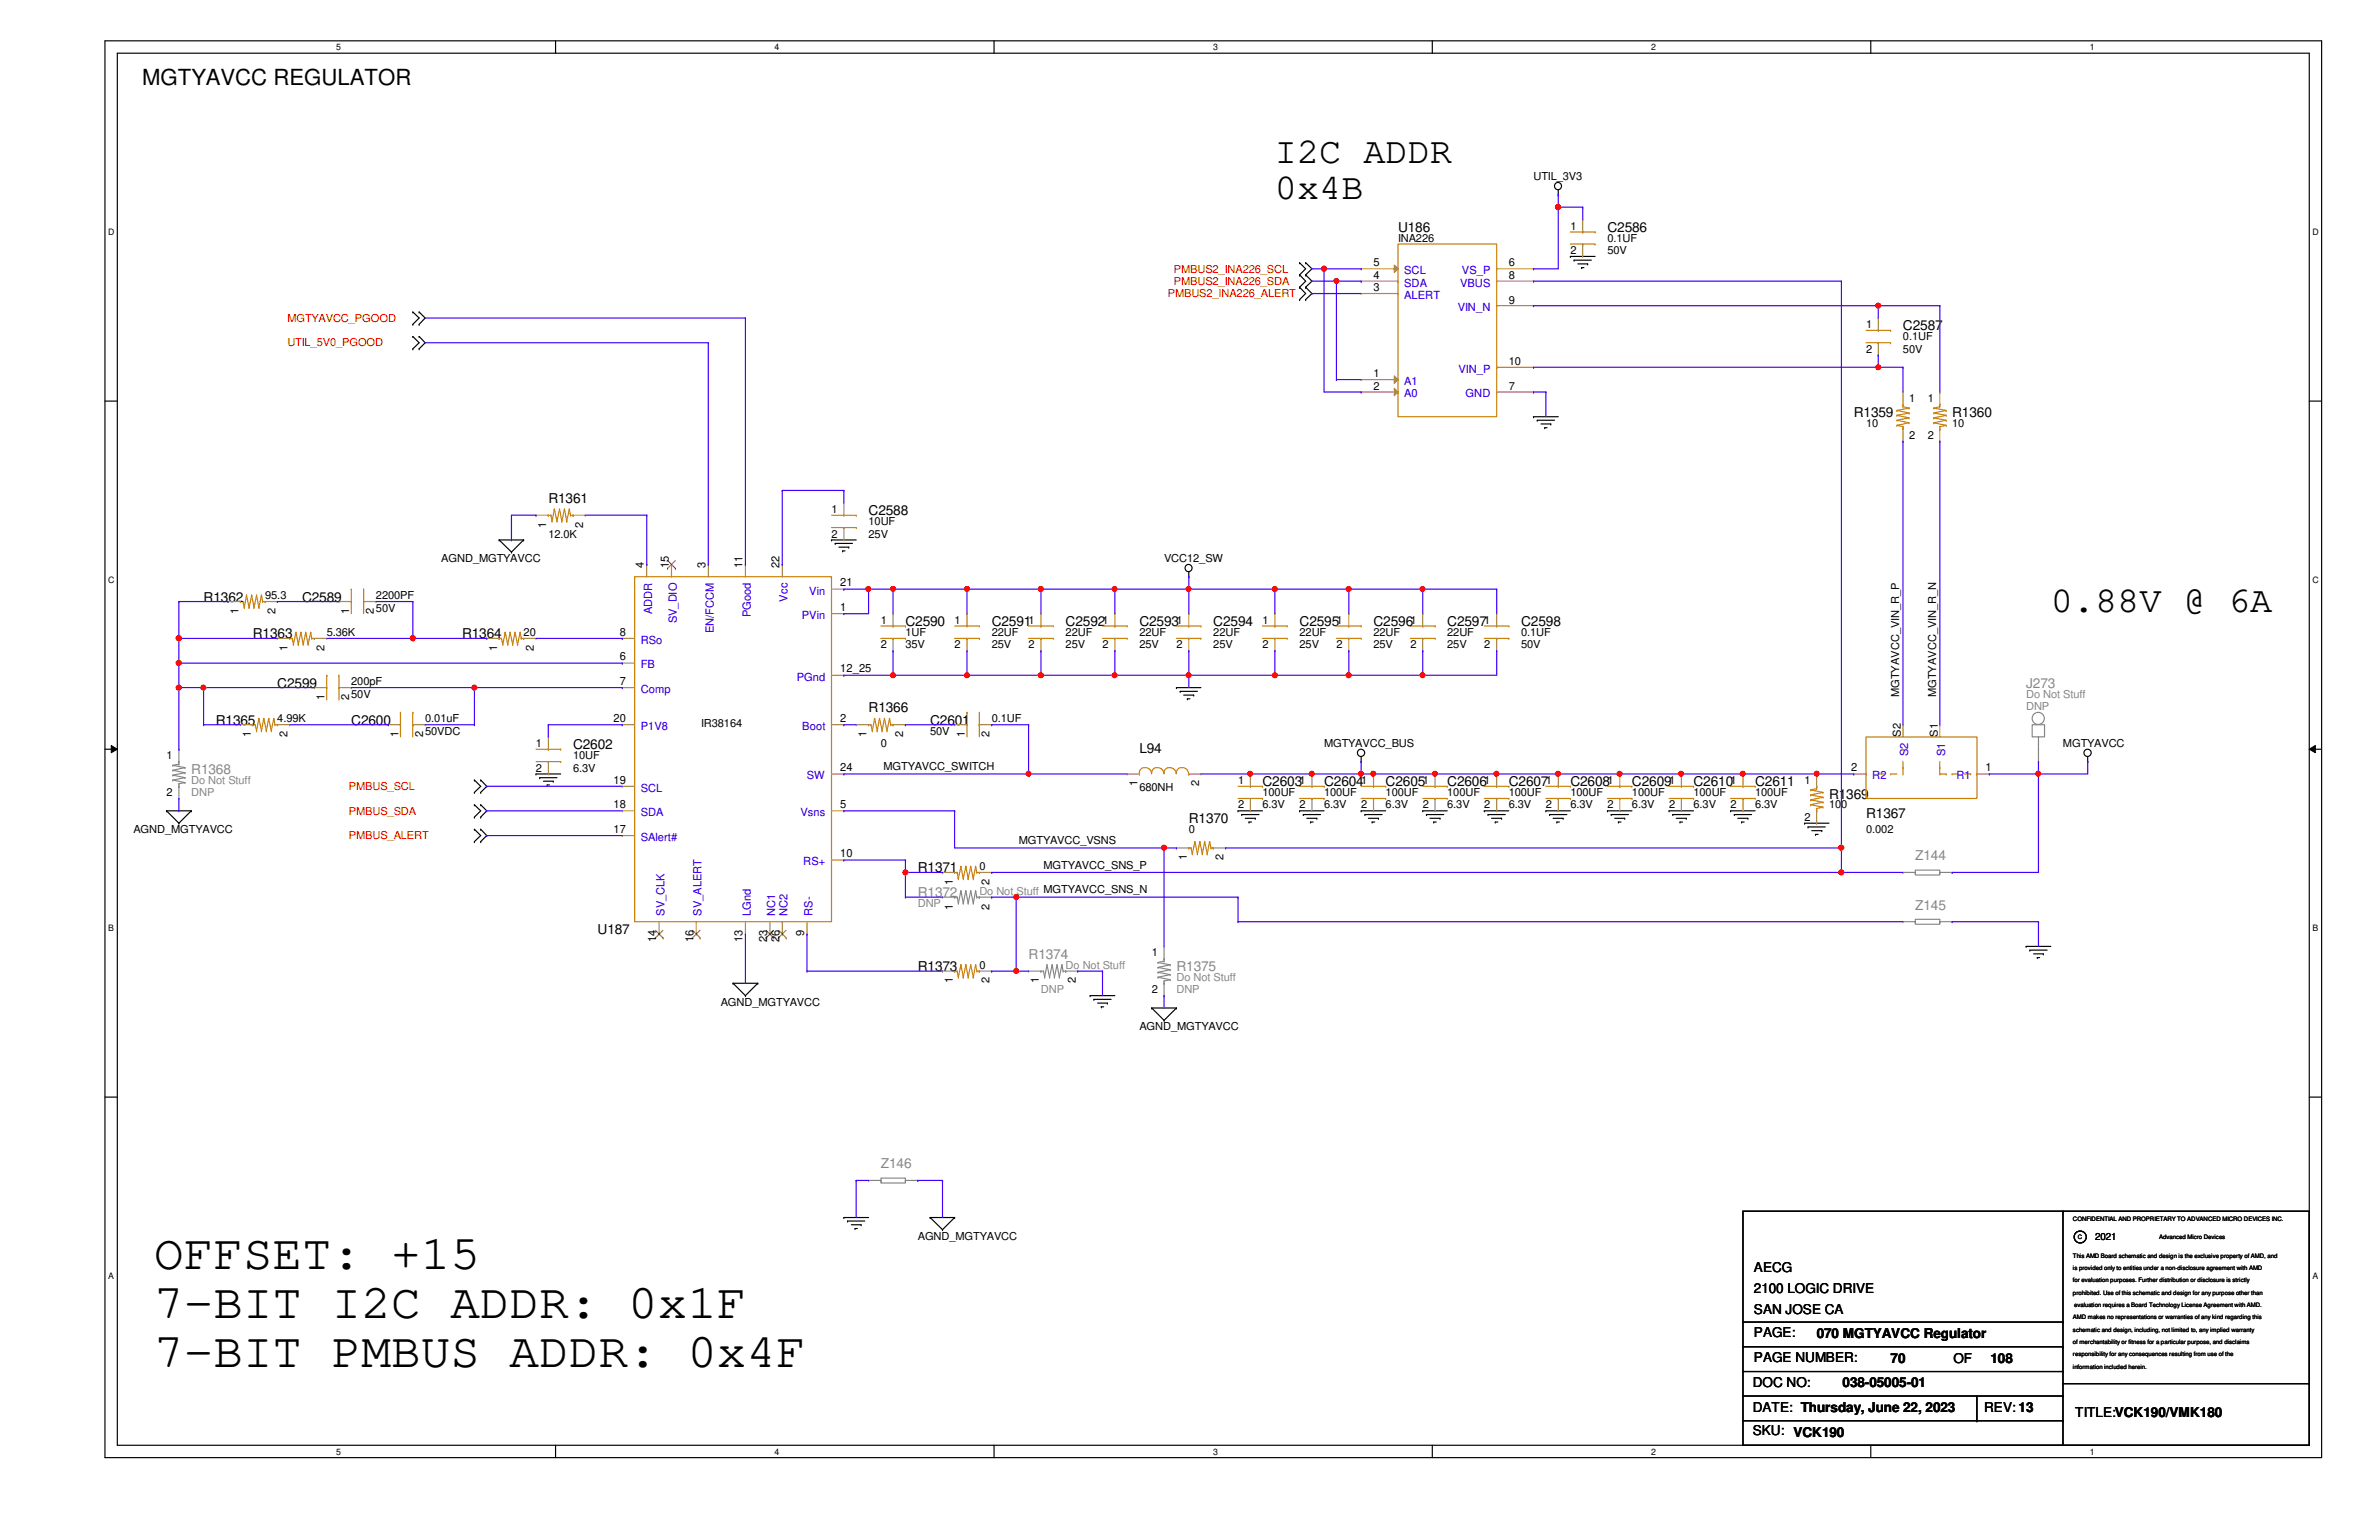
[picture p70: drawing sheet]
<svg xmlns="http://www.w3.org/2000/svg" width="432mm" height="279mm" viewBox="0 0 432 279" stroke-linecap="round" stroke-linejoin="round" font-family="sans-serif">
<defs><g id="words">
<g font-size="8.9">
<text x="28" y="230.2">OFFSET: +15</text>
<text x="28" y="239.1">7-BIT I2C ADDR: 0x1F</text>
<text x="28" y="248.1">7-BIT PMBUS ADDR: 0x4F</text>
</g>
<g font-size="6.7">
<text x="231.4" y="29.5">I2C ADDR</text>
<text x="231.4" y="36.2">0x4B</text>
<text x="372.2" y="111.1">0.88V @ 6A</text>
</g>
<text font-size="4" x="25.8" y="15.5">MGTYAVCC REGULATOR</text>
<g font-size="2.5">
<text x="253.7" y="42.1">U186</text>
<text x="291.8" y="42.1">C2586</text>
<text x="345.4" y="59.9">C2587</text>
<text x="336.5" y="75.6">R1359</text>
<text x="354.3" y="75.6">R1360</text>
<text x="99.5" y="91.2">R1361</text>
<text x="157.6" y="93.5">C2588</text>
<text x="37" y="109.1">R1362</text>
<text x="54.8" y="109.1">C2589</text>
<text x="164.3" y="113.6">C2590</text>
<text x="180" y="113.6">C2591</text>
<text x="193.4" y="113.6">C2592</text>
<text x="206.8" y="113.6">C2593</text>
<text x="220.2" y="113.6">C2594</text>
<text x="235.9" y="113.6">C2595</text>
<text x="249.3" y="113.6">C2596</text>
<text x="262.7" y="113.6">C2597</text>
<text x="276.1" y="113.6">C2598</text>
<text x="45.9" y="115.8">R1363</text>
<text x="83.9" y="115.8">R1364</text>
<text x="50.3" y="124.8">C2599</text>
<text x="39.2" y="131.5">R1365</text>
<text x="63.8" y="131.5">C2600</text>
<text x="157.6" y="129.2">R1366</text>
<text x="168.8" y="131.5">C2601</text>
<text x="104" y="135.9">C2602</text>
<text x="206.8" y="136.6">L94</text>
<text x="229.2" y="142.7">C2603</text>
<text x="240.3" y="142.7">C2604</text>
<text x="251.5" y="142.7">C2605</text>
<text x="262.7" y="142.7">C2606</text>
<text x="273.9" y="142.7">C2607</text>
<text x="285" y="142.7">C2608</text>
<text x="296.2" y="142.7">C2609</text>
<text x="307.4" y="142.7">C2610</text>
<text x="318.6" y="142.7">C2611</text>
<text x="215.8" y="149.4">R1370</text>
<text x="332" y="144.9">R1369</text>
<text x="338.7" y="148.5">R1367</text>
<text x="166.6" y="158.3">R1371</text>
<text x="108.5" y="169.5">U187</text>
<text x="166.6" y="176.2">R1373</text>
<text x="318.3" y="230.7">AECG</text>
<text x="318.3" y="234.5">2100 LOGIC DRIVE</text>
<text x="318.3" y="238.3">SAN JOSE CA</text>
<text x="318.3" y="242.6">PAGE:</text>
<text x="329.7" y="242.8">070 MGTYAVCC Regulator</text>
<text x="318.1" y="251.7">DOC NO:</text>
<text x="318.3" y="247.1">PAGE NUMBER:</text>
<text x="334.4" y="251.7">038-05005-01</text>
<text x="343.2" y="247.3">70</text>
<text x="354.5" y="247.3">OF</text>
<text x="361.3" y="247.3">108</text>
<text x="318.1" y="256.2">DATE: Thursday, June 22, 2023</text>
<text x="360.1" y="256.2">REV: 13</text>
<text x="376.7" y="257.1">TITLE:VCK190/VMK180</text>
<text x="318.1" y="260.4">SKU: VCK190</text>
</g>
<g font-size="2.5" fill="#878787">
<text x="367.7" y="124.8">J273</text>
<text x="34.7" y="140.4">R1368</text>
<text x="347.6" y="156.1">Z144</text>
<text x="166.6" y="162.8">R1372</text>
<text x="347.6" y="165">Z145</text>
<text x="186.7" y="173.9">R1374</text>
<text x="213.5" y="176.2">R1375</text>
<text x="159.9" y="212">Z146</text>
</g>
<g font-size="2">
<text x="278.3" y="32.7">UTIL_3V3</text>
<text x="285" y="41.7">1</text>
<text x="253.7" y="43.9">INA226</text>
<text x="285" y="46.1">2</text>
<text x="291.8" y="43.9">0.1UF</text>
<text x="291.8" y="46.1">50V</text>
<text x="249.3" y="52.8">3</text>
<text x="249.3" y="50.6">4</text>
<text x="249.3" y="48.3">5</text>
<text x="273.9" y="48.3">6</text>
<text x="273.9" y="50.6">8</text>
<text x="273.9" y="55.1">9</text>
<text x="338.7" y="59.5">1</text>
<text x="338.7" y="64">2</text>
<text x="345.4" y="61.8">0.1UF</text>
<text x="345.4" y="64">50V</text>
<text x="249.3" y="68.5">1</text>
<text x="249.3" y="70.7">2</text>
<text x="273.9" y="70.7">7</text>
<text x="273.9" y="66.3">10</text>
<text x="338.7" y="77.4">10</text>
<text x="346.5" y="72.9">1</text>
<text x="349.9" y="72.9">1</text>
<text x="354.3" y="77.4">10</text>
<text x="346.5" y="79.6">2</text>
<text x="349.9" y="79.6">2</text>
<text x="99.1" y="95.7" transform="rotate(-90 99.1 95.7)">1</text>
<text x="105.9" y="95.7" transform="rotate(-90 105.9 95.7)">2</text>
<text x="150.9" y="93">1</text>
<text x="157.6" y="95.3">10UF</text>
<text x="80.1" y="102">AGND_MGTYAVCC</text>
<text x="99.5" y="97.5">12.0K</text>
<text x="150.9" y="97.5">2</text>
<text x="157.6" y="97.5">25V</text>
<text x="211.3" y="102">VCC12_SW</text>
<text x="116.9" y="103.1" transform="rotate(-90 116.9 103.1)">4</text>
<text x="121.4" y="103.1" transform="rotate(-90 121.4 103.1)">15</text>
<text x="128.1" y="103.1" transform="rotate(-90 128.1 103.1)">3</text>
<text x="134.8" y="103.1" transform="rotate(-90 134.8 103.1)">11</text>
<text x="141.5" y="103.1" transform="rotate(-90 141.5 103.1)">22</text>
<text x="152.5" y="106.4">21</text>
<text x="43.3" y="111.3" transform="rotate(-90 43.3 111.3)">1</text>
<text x="48.1" y="108.7">95.3</text>
<text x="50" y="111.3" transform="rotate(-90 50 111.3)">2</text>
<text x="63.4" y="111.3" transform="rotate(-90 63.4 111.3)">1</text>
<text x="67.9" y="111.3" transform="rotate(-90 67.9 111.3)">2</text>
<text x="68.2" y="108.7">2200PF</text>
<text x="68.2" y="111">50V</text>
<text x="152.5" y="110.8">1</text>
<text x="159.9" y="113.2">1</text>
<text x="173.3" y="113.2">1</text>
<text x="186.7" y="113.2">1</text>
<text x="200.1" y="113.2">1</text>
<text x="213.5" y="113.2">1</text>
<text x="229.2" y="113.2">1</text>
<text x="242.6" y="113.2">1</text>
<text x="256" y="113.2">1</text>
<text x="269.4" y="113.2">1</text>
<text x="52.2" y="118.1" transform="rotate(-90 52.2 118.1)">1</text>
<text x="58.9" y="118.1" transform="rotate(-90 58.9 118.1)">2</text>
<text x="59.3" y="115.4">5.36K</text>
<text x="90.2" y="118.1" transform="rotate(-90 90.2 118.1)">1</text>
<text x="95" y="115.4">20</text>
<text x="96.9" y="118.1" transform="rotate(-90 96.9 118.1)">2</text>
<text x="112.5" y="119.8">6</text>
<text x="112.5" y="115.3">8</text>
<text x="159.9" y="117.6">2</text>
<text x="164.3" y="115.4">1UF</text>
<text x="164.3" y="117.6">35V</text>
<text x="173.3" y="117.6">2</text>
<text x="180" y="115.4">22UF</text>
<text x="180" y="117.6">25V</text>
<text x="186.7" y="117.6">2</text>
<text x="193.4" y="115.4">22UF</text>
<text x="193.4" y="117.6">25V</text>
<text x="200.1" y="117.6">2</text>
<text x="206.8" y="115.4">22UF</text>
<text x="206.8" y="117.6">25V</text>
<text x="213.5" y="117.6">2</text>
<text x="220.2" y="115.4">22UF</text>
<text x="220.2" y="117.6">25V</text>
<text x="229.2" y="117.6">2</text>
<text x="235.9" y="115.4">22UF</text>
<text x="235.9" y="117.6">25V</text>
<text x="242.6" y="117.6">2</text>
<text x="249.3" y="115.4">22UF</text>
<text x="249.3" y="117.6">25V</text>
<text x="256" y="117.6">2</text>
<text x="262.7" y="115.4">22UF</text>
<text x="262.7" y="117.6">25V</text>
<text x="269.4" y="117.6">2</text>
<text x="276.1" y="115.4">0.1UF</text>
<text x="276.1" y="117.6">50V</text>
<text x="63.8" y="124.3">200pF</text>
<text x="112.5" y="124.2">7</text>
<text x="152.5" y="122">12_25</text>
<text x="50.3" y="131.1">4.99K</text>
<text x="58.9" y="127" transform="rotate(-90 58.9 127)">1</text>
<text x="63.4" y="127" transform="rotate(-90 63.4 127)">2</text>
<text x="63.8" y="126.6">50V</text>
<text x="77.2" y="131.1">0.01uF</text>
<text x="111.3" y="131">20</text>
<text x="127.3" y="132">IR38164</text>
<text x="152.5" y="131">2</text>
<text x="180" y="131.1">0.1UF</text>
<text x="344.7" y="126.5" transform="rotate(-90 344.7 126.5)">MGTYAVCC_VIN_R_P</text>
<text x="351.4" y="126.5" transform="rotate(-90 351.4 126.5)">MGTYAVCC_VIN_R_N</text>
<text x="30.2" y="137.8">1</text>
<text x="45.5" y="133.7" transform="rotate(-90 45.5 133.7)">1</text>
<text x="52.2" y="133.7" transform="rotate(-90 52.2 133.7)">2</text>
<text x="72.3" y="133.7" transform="rotate(-90 72.3 133.7)">1</text>
<text x="76.8" y="133.7" transform="rotate(-90 76.8 133.7)">2</text>
<text x="77.2" y="133.3">50VDC</text>
<text x="97.3" y="135.5">1</text>
<text x="104" y="137.8">10UF</text>
<text x="157.3" y="133.7" transform="rotate(-90 157.3 133.7)">1</text>
<text x="159.9" y="135.5">0</text>
<text x="164" y="133.7" transform="rotate(-90 164 133.7)">2</text>
<text x="168.8" y="133.3">50V</text>
<text x="175.1" y="133.7" transform="rotate(-90 175.1 133.7)">1</text>
<text x="179.6" y="133.7" transform="rotate(-90 179.6 133.7)">2</text>
<text x="240.3" y="135.5">MGTYAVCC_BUS</text>
<text x="345" y="133.7" transform="rotate(-90 345 133.7)">S2</text>
<text x="351.7" y="133.7" transform="rotate(-90 351.7 133.7)">S1</text>
<text x="374.4" y="135.5">MGTYAVCC</text>
<text x="97.3" y="140">2</text>
<text x="104" y="140">6.3V</text>
<text x="111.3" y="142.2">19</text>
<text x="152.5" y="139.9">24</text>
<text x="160.4" y="139.7">MGTYAVCC_SWITCH</text>
<text x="206.5" y="142.7" transform="rotate(-90 206.5 142.7)">1</text>
<text x="206.8" y="143.6">680NH</text>
<text x="217.6" y="142.7" transform="rotate(-90 217.6 142.7)">2</text>
<text x="224.7" y="142.2">1</text>
<text x="235.9" y="142.2">1</text>
<text x="247.1" y="142.2">1</text>
<text x="258.2" y="142.2">1</text>
<text x="269.4" y="142.2">1</text>
<text x="280.6" y="142.2">1</text>
<text x="291.8" y="142.2">1</text>
<text x="302.9" y="142.2">1</text>
<text x="314.1" y="142.2">1</text>
<text x="327.5" y="142.2">1</text>
<text x="336" y="139.9">2</text>
<text x="360.4" y="139.9">1</text>
<text x="30.2" y="144.5">2</text>
<text x="111.3" y="146.6">18</text>
<text x="152.5" y="146.6">5</text>
<text x="224.7" y="146.7">2</text>
<text x="229.2" y="144.5">100UF</text>
<text x="229.2" y="146.7">6.3V</text>
<text x="235.9" y="146.7">2</text>
<text x="240.3" y="144.5">100UF</text>
<text x="240.3" y="146.7">6.3V</text>
<text x="247.1" y="146.7">2</text>
<text x="251.5" y="144.5">100UF</text>
<text x="251.5" y="146.7">6.3V</text>
<text x="258.2" y="146.7">2</text>
<text x="262.7" y="144.5">100UF</text>
<text x="262.7" y="146.7">6.3V</text>
<text x="269.4" y="146.7">2</text>
<text x="273.9" y="144.5">100UF</text>
<text x="273.9" y="146.7">6.3V</text>
<text x="280.6" y="146.7">2</text>
<text x="285" y="144.5">100UF</text>
<text x="285" y="146.7">6.3V</text>
<text x="291.8" y="146.7">2</text>
<text x="296.2" y="144.5">100UF</text>
<text x="296.2" y="146.7">6.3V</text>
<text x="302.9" y="146.7">2</text>
<text x="307.4" y="144.5">100UF</text>
<text x="307.4" y="146.7">6.3V</text>
<text x="314.1" y="146.7">2</text>
<text x="318.6" y="144.5">100UF</text>
<text x="318.6" y="146.7">6.3V</text>
<text x="327.5" y="148.9">2</text>
<text x="332" y="146.7">100</text>
<text x="24.2" y="151.2">AGND_MGTYAVCC</text>
<text x="111.3" y="151.1">17</text>
<text x="152.5" y="155.5">10</text>
<text x="184.9" y="153.2">MGTYAVCC_VSNS</text>
<text x="215.8" y="151.2">0</text>
<text x="338.7" y="151.2">0.002</text>
<text x="172.9" y="160.5" transform="rotate(-90 172.9 160.5)">1</text>
<text x="177.8" y="157.9">0</text>
<text x="179.6" y="160.5" transform="rotate(-90 179.6 160.5)">2</text>
<text x="189.4" y="157.6">MGTYAVCC_SNS_P</text>
<text x="215.4" y="156" transform="rotate(-90 215.4 156)">1</text>
<text x="222.1" y="156" transform="rotate(-90 222.1 156)">2</text>
<text x="172.9" y="165" transform="rotate(-90 172.9 165)">1</text>
<text x="179.6" y="165" transform="rotate(-90 179.6 165)">2</text>
<text x="119.1" y="171" transform="rotate(-90 119.1 171)">14</text>
<text x="125.9" y="171" transform="rotate(-90 125.9 171)">16</text>
<text x="134.8" y="171" transform="rotate(-90 134.8 171)">13</text>
<text x="139.2" y="171" transform="rotate(-90 139.2 171)">23</text>
<text x="141.5" y="171" transform="rotate(-90 141.5 171)">26</text>
<text x="146" y="169.9" transform="rotate(-90 146 169.9)">9</text>
<text x="209" y="173.5">1</text>
<text x="172.9" y="178.4" transform="rotate(-90 172.9 178.4)">1</text>
<text x="177.8" y="175.8">0</text>
<text x="179.6" y="178.4" transform="rotate(-90 179.6 178.4)">2</text>
<text x="188.6" y="178.4" transform="rotate(-90 188.6 178.4)">1</text>
<text x="195.3" y="178.4" transform="rotate(-90 195.3 178.4)">2</text>
<text x="130.8" y="182.5">AGND_MGTYAVCC</text>
<text x="209" y="180.2">2</text>
<text x="206.8" y="186.9">AGND_MGTYAVCC</text>
<text x="166.6" y="224.9">AGND_MGTYAVCC</text>
</g>
<g font-size="2" fill="#f00">
<text x="212" y="53.9">PMBUS2_INA226_ALERT</text>
<text x="213.1" y="49.5">PMBUS2_INA226_SCL</text>
<text x="213.1" y="51.7">PMBUS2_INA226_SDA</text>
<text x="52.2" y="58.4">MGTYAVCC_PGOOD</text>
<text x="52.2" y="62.9">UTIL_5V0_PGOOD</text>
<text x="63.3" y="143.3">PMBUS_SCL</text>
<text x="63.3" y="147.8">PMBUS_SDA</text>
<text x="63.3" y="152.3">PMBUS_ALERT</text>
</g>
<g font-size="2" fill="#00c">
<text x="254.8" y="52">SDA</text>
<text x="254.8" y="49.7">SCL</text>
<text x="265" y="52">VBUS</text>
<text x="265.3" y="49.7">VS_P</text>
<text x="254.8" y="54.2">ALERT</text>
<text x="264.6" y="56.4">VIN_N</text>
<text x="254.8" y="69.8">A1</text>
<text x="264.7" y="67.6">VIN_P</text>
<text x="254.8" y="72.1">A0</text>
<text x="266" y="72.1">GND</text>
<text x="146.9" y="107.9">Vin</text>
<text x="118.4" y="111.4" transform="rotate(-90 118.4 111.4)">ADDR</text>
<text x="122.9" y="113.1" transform="rotate(-90 122.9 113.1)">SV_DIO</text>
<text x="136.3" y="112" transform="rotate(-90 136.3 112)">PGood</text>
<text x="143" y="109.1" transform="rotate(-90 143 109.1)">Vcc</text>
<text x="145.5" y="112.3">PVin</text>
<text x="116.3" y="116.8">RSo</text>
<text x="129.5" y="114.9" transform="rotate(-90 129.5 114.9)">EN/FCCM</text>
<text x="116.3" y="125.7">Comp</text>
<text x="116.3" y="121.3">FB</text>
<text x="144.6" y="123.5">PGnd</text>
<text x="116.3" y="132.5">P1V8</text>
<text x="145.6" y="132.5">Boot</text>
<text x="346.4" y="137.2" transform="rotate(-90 346.4 137.2)">S2</text>
<text x="353.1" y="137.2" transform="rotate(-90 353.1 137.2)">S1</text>
<text x="116.3" y="143.6">SCL</text>
<text x="146.4" y="141.4">SW</text>
<text x="339.8" y="141.4">R2</text>
<text x="355.1" y="141.4">R1</text>
<text x="116.3" y="148.1">SDA</text>
<text x="145.3" y="148.1">Vsns</text>
<text x="116.3" y="152.6">SAlert#</text>
<text x="145.8" y="157">RS+</text>
<text x="120.6" y="166.1" transform="rotate(-90 120.6 166.1)">SV_CLK</text>
<text x="127.3" y="166.1" transform="rotate(-90 127.3 166.1)">SV_ALERT</text>
<text x="136.3" y="166.1" transform="rotate(-90 136.3 166.1)">LGnd</text>
<text x="140.7" y="166.1" transform="rotate(-90 140.7 166.1)">NC1</text>
<text x="143" y="166.1" transform="rotate(-90 143 166.1)">NC2</text>
<text x="147.4" y="166.1" transform="rotate(-90 147.4 166.1)">RS-</text>
</g>
<g font-size="2" fill="#878787">
<text x="367.7" y="126.6">Do Not Stuff</text>
<text x="367.7" y="128.8">DNP</text>
<text x="34.7" y="142.2">Do Not Stuff</text>
<text x="34.7" y="144.5">DNP</text>
<text x="166.6" y="164.6">DNP</text>
<text x="177.8" y="162.3">Do Not Stuff MGTYAVCC_SNS_N</text>
<text x="193.4" y="175.8">Do Not Stuff</text>
<text x="213.5" y="178">Do Not Stuff</text>
<text x="188.9" y="180.2">DNP</text>
<text x="213.5" y="180.2">DNP</text>
</g>
<text font-size="1.8" x="380.3" y="225">2021</text>
<g font-size="1.6">
<text x="61" y="9.1">5</text>
<text x="140.6" y="9.1">4</text>
<text x="220.2" y="9.1">3</text>
<text x="299.7" y="9.1">2</text>
<text x="379.3" y="9.1">1</text>
<text x="19.6" y="42.6">D</text>
<text x="419.7" y="42.6">D</text>
<text x="19.6" y="105.7">C</text>
<text x="419.7" y="105.7">C</text>
<text x="19.6" y="168.9">B</text>
<text x="419.7" y="168.9">B</text>
<text x="19.6" y="232">A</text>
<text x="419.7" y="232">A</text>
<text x="61" y="263.9">5</text>
<text x="140.6" y="263.9">4</text>
<text x="220.2" y="263.9">3</text>
<text x="299.7" y="263.9">2</text>
<text x="379.3" y="263.9">1</text>
</g>
<g font-size="1.1">
<text x="376.3" y="221.5">CONFIDENTIAL AND PROPRIETARY TO ADVANCED MICRO DEVICES INC.</text>
<text x="377.1" y="224.8">C</text>
<text x="391.9" y="224.8">Advanced Micro Devices</text>
<text x="376.3" y="232.7">for evaluation purposes. Further distribution or disclosure is strictly</text>
<text x="376.3" y="230.4">is provided only to entities under a non-disclosure agreement with AMD</text>
<text x="376.3" y="228.2">This AMD Board schematic and design is the exclusive property of AMD, and</text>
<text x="376.3" y="234.9">prohibited. Use of this schematic and design for any purpose other than</text>
<text x="376.3" y="239.4">AMD makes no representations or warranties of any kind regarding this</text>
<text x="376.5" y="237.2">evaluation requires a Board Technology License Agreement with AMD.</text>
<text x="376.3" y="241.6">schematic and design, including, not limited to, any implied warranty</text>
<text x="376.3" y="243.8">of merchantability or fitness for a particular purpose, and disclaims</text>
<text x="376.3" y="246.1">responsibility for any consequences resulting from use of the</text>
<text x="376.3" y="248.3">information included herein.</text>
</g>
</g></defs>
<path d="M19.1 7.4h402.3v257.1h-402.3zM21.3 9.7h397.8v252.5h-397.8z" fill="none" stroke="#000" stroke-width=".21"/>
<g fill="#fff">
<path d="M61 7.7h.9v1.7h-.9z"/>
<path d="M61 262.5h.9v1.7h-.9z"/>
</g>
<path d="M100.8 7.4v2.3M100.8 262.2v2.3" fill="none" stroke="#000" stroke-width=".21"/>
<g fill="#fff">
<path d="M140.6 7.7h.9v1.7h-.9z"/>
<path d="M140.6 262.5h.9v1.7h-.9z"/>
</g>
<path d="M180.4 7.4v2.3M180.4 262.2v2.3" fill="none" stroke="#000" stroke-width=".21"/>
<g fill="#fff">
<path d="M220.2 7.7h.9v1.7h-.9z"/>
<path d="M220.2 262.5h.9v1.7h-.9z"/>
</g>
<path d="M260 7.4v2.3M260 262.2v2.3" fill="none" stroke="#000" stroke-width=".21"/>
<g fill="#fff">
<path d="M299.7 7.7h.9v1.7h-.9z"/>
<path d="M299.7 262.5h.9v1.7h-.9z"/>
</g>
<path d="M339.6 7.4v2.3M339.6 262.2v2.3" fill="none" stroke="#000" stroke-width=".21"/>
<g fill="#fff">
<path d="M379.3 7.7h.9v1.7h-.9z"/>
<path d="M379.3 262.5h.9v1.7h-.9z"/>
<path d="M19.6 41.2h1.2v1.8h-1.2z"/>
<path d="M419.7 41.2h1.2v1.8h-1.2z"/>
<path d="M19.6 104.3h1.2v1.8h-1.2z"/>
<path d="M419.7 104.3h1.2v1.8h-1.2z"/>
</g>
<path d="M19.1 72.8h2.2M419.1 72.8h2.3" fill="none" stroke="#000" stroke-width=".21"/>
<g fill="#fff">
<path d="M19.6 167.5h1.1v1.7h-1.1z"/>
<path d="M419.7 167.5h1.1v1.7h-1.1z"/>
</g>
<path d="M19.1 135.9h2.2M419.1 135.9h2.3" fill="none" stroke="#000" stroke-width=".21"/>
<path d="M20.2 135.3l1.1 .6-1.1 .7zM419.1 135.9l1.1-.6v1.3z" fill="#000"/>
<path d="M20.2 135.3l1.1 .6-1.1 .7zM419.1 135.9l1.1-.6v1.3z" fill="none" stroke="#000" stroke-width=".18"/>
<g fill="#fff">
<path d="M19.6 230.6h1.1v1.8h-1.1z"/>
<path d="M419.7 230.6h1.1v1.8h-1.1z"/>
</g>
<g fill="none" stroke="#000" stroke-width=".21">
<path d="M282.8 35.3h.1M282.8 34.5v.8M74.9 58.8h.1M74.9 56.6h.1M74.9 56.6l1.2 1.1-1.2 1.1M76.1 56.6h.1M76.1 58.8h.1M76.1 56.6l1.1 1.1-1.1 1.1M235.9 49.9h.1M235.9 47.7h.1M235.9 52.1h.1M235.9 54.4h.1"/>
<path d="M235.9 47.7l1.1 1.1-1.1 1.1M235.9 49.9l1.1 1.1-1.1 1.1M235.9 52.1l1.1 1.2-1.1 1.1M237 47.7h.1M237 49.9h.1M237 52.1h.1M237 54.4h.1M237 47.7l1.1 1.1-1.1 1.1M237 49.9l1.1 1.1-1.1 1.1M237 52.1l1.1 1.2-1.1 1.1M285 46.5h.1M285 46.5h4.5"/>
<path d="M285.7 47.2h.1M285.7 47.2h3.1M286.4 47.9h1.8M287.1 48.6h.1M287.1 48.6h.4M288.2 47.9h.1M74.9 63.3h.1M74.9 61h.1M74.9 61l1.2 1.2-1.2 1.1M76.1 61h.1M76.1 63.3h.1M76.1 61l1.1 1.2-1.1 1.1"/>
<path d="M278.3 75.6h.1M278.3 75.6h4.5M279 76.2h.1M279 76.2h3.2M279.7 76.9h1.8M280.4 77.6h.1M280.4 77.6h.4M281.5 76.9h.1M90.6 98h.1M90.6 98h4.4M90.6 98l2.2 2.2M95 98h.1"/>
<path d="M95 98l-2.2 2.2M150.9 98h.1M150.9 98h4.5M151.6 98.6h.1M151.6 98.6h3.1M152.3 99.3h1.8M153 99.9h.1M153 99.9h.4M154.1 99.3h.1M92.8 100.2h.1M215.8 104.6h.1M215.8 103.8v.8"/>
<path d="M213.5 124.8h.1M213.5 124.8h4.5M214.2 125.4h.1M214.2 125.4h3.1M214.8 126.1h1.9M215.5 126.8h.1M215.5 126.8h.5M216.7 126.1h.1M247.1 138.2h.1M247.1 137.3v.9M378.9 138.2h.1M378.9 137.3v.9"/>
<path d="M30.2 147.1h.1M30.2 147.1h4.5M30.2 147.1l2.3 2.3M32.5 149.4h.1M34.7 147.1h.1M34.7 147.1l-2.2 2.3M86.1 143.8h.1M86.1 141.5h.1M86.1 148.3h.1M86.1 146h.1M86.1 152.7h.1M86.1 150.5h.1"/>
<path d="M86.1 141.5l1.1 1.2-1.1 1.1M86.1 146l1.1 1.1-1.1 1.2M86.1 150.5l1.1 1.1-1.1 1.1M87.2 141.5h.1M87.2 143.8h.1M87.2 146h.1M87.2 148.3h.1M87.2 150.5h.1M87.2 152.7h.1M87.2 141.5l1.1 1.2-1.1 1.1M87.2 146l1.1 1.1-1.1 1.2M87.2 150.5l1.1 1.1-1.1 1.1"/>
<path d="M97.3 140.4h.1M97.3 140.4h4.5M98 141.1h.1M98 141.1h3.1M98.6 141.7h1.8M99.3 142.4h.1M99.3 142.4h.4M100.4 141.7h.1M224.7 147.1h.1M224.7 147.1h4.5M225.4 147.8h.1M225.4 147.8h3.1"/>
<path d="M226 148.5h1.8M226.7 149.1h.1M226.7 149.1h.5M227.8 148.5h.1M235.9 147.1h.1M235.9 147.1h4.4M236.6 147.8h.1M236.6 147.8h3.1M237.2 148.5h1.8M237.9 149.1h.1M237.9 149.1h.4M239 148.5h.1"/>
<path d="M247.1 147.1h.1M247.1 147.1h4.4M247.7 147.8h.1M247.7 147.8h3.2M248.4 148.5h1.8M249 149.1h.1M249 149.1h.5M250.2 148.5h.1M258.2 147.1h.1M258.2 147.1h4.5M258.9 147.8h.1M258.9 147.8h3.1"/>
<path d="M259.5 148.5h1.9M260.2 149.1h.1M260.2 149.1h.5M261.4 148.5h.1M269.4 147.1h.1M269.4 147.1h4.5M270.1 147.8h.1M270.1 147.8h3.1M270.7 148.5h1.8M271.4 149.1h.1M271.4 149.1h.5M272.5 148.5h.1"/>
<path d="M280.6 147.1h.1M280.6 147.1h4.4M281.3 147.8h.1M281.3 147.8h3.1M281.9 148.5h1.8M282.6 149.1h.1M282.6 149.1h.4M283.7 148.5h.1M291.8 147.1h.1M291.8 147.1h4.4M292.4 147.8h.1M292.4 147.8h3.2"/>
<path d="M293.1 148.5h1.8M293.8 149.1h.1M293.8 149.1h.4M294.9 148.5h.1M302.9 147.1h.1M302.9 147.1h4.5M303.6 147.8h.1M303.6 147.8h3.1M304.2 148.5h1.9M304.9 149.1h.1M304.9 149.1h.5M306.1 148.5h.1"/>
<path d="M314.1 147.1h.1M314.1 147.1h4.5M314.8 147.8h.1M314.8 147.8h3.1M315.4 148.5h1.8M316.1 149.1h.1M316.1 149.1h.5M317.2 148.5h.1M327.5 149.4h.1M327.5 149.4h4.5M328.2 150h.1M328.2 150h3.1"/>
<path d="M328.8 150.7h1.9M329.5 151.4h.1M329.5 151.4h.5M330.7 150.7h.1M133.1 178.4h.1M133.1 178.4h4.4M133.1 178.4l2.2 2.2M137.5 178.4h.1M137.5 178.4l-2.2 2.2M367.7 171.7h.1M367.7 171.7h4.5M368.4 172.4h.1"/>
<path d="M368.4 172.4h3.2M369.1 173.1h1.8M369.8 173.7h.1M369.8 173.7h.4M370.9 173.1h.1M19.1 199.1h2.2M135.3 180.6h.1M197.9 180.6h.1M197.9 180.6h4.5M198.5 181.3h.1M198.5 181.3h3.2M199.2 182h1.8"/>
<path d="M199.9 182.7h.1M199.9 182.7h.4M201 182h.1M209 182.9h.1M209 182.9h4.5M209 182.9l2.3 2.2M211.3 185.1h.1M213.5 182.9h.1M213.5 182.9l-2.2 2.2M419.1 199.1h2.3M316.4 219.8h102.7v42.4h-102.7zM374.4 219.8h.1"/>
<path d="M374.4 219.8v42.4M153.2 220.9h.1M153.2 220.9h4.4M153.8 221.5h.1M153.8 221.5h3.2M154.5 222.2h1.8M155.2 222.9h.1M155.2 222.9h.4M156.3 222.2h.1M168.8 220.9h.1M168.8 220.9h4.5M168.8 220.9l2.3 2.2"/>
<path d="M171.1 223.1h.1M173.3 220.9h.1M173.3 220.9l-2.2 2.2M316.4 239.9h58M374.4 239.9h.1M316.4 244.3h58M316.4 248.8h58M316.4 253.3h58M316.4 257.8h58M358.8 257.8h.1M358.8 253.3v4.5M374.4 244.3h.1"/>
<path d="M374.4 248.8h.1M374.4 253.3h.1M374.4 257.8h.1M374.4 251h44.7M419.1 251h.1"/>
<circle cx="282.8" cy="33.8" r=".65"/>
<circle cx="215.7" cy="103.1" r=".65"/>
<circle cx="247" cy="136.6" r=".66"/>
<circle cx="378.9" cy="136.6" r=".66"/>
<circle cx="377.6" cy="224.4" r="1.09"/>
</g>
<g fill="none" stroke="#cc8006" stroke-width=".21">
<path d="M253.7 44.3h18v31.3h-18zM253.7 53.3h.1M253.7 51h.1M253.7 48.8h.1M271.7 55.5h.1M271.7 51h.1M271.7 48.8h.1M285 44.3h4.5M285 42.1h4.5M287.3 44.3h.1M287.3 42.1h.1M289.5 44.3h.1"/>
<path d="M289.5 42.1h.1M338.7 59.9h4.5M340.9 59.9h.1M343.2 59.9h.1M253.7 68.9h.1M253.7 71.1h.1M271.7 66.6h.1M271.7 71.1h.1M338.7 62.2h4.5M340.9 62.2h.1M343.2 62.2h.1M351 76.7h.1"/>
<path d="M351 75.8h.1M351 74.9h.1M351 74h.1M351 74l2.2 .5M351 76.7l2.2 .5M351 75.8l2.2 .4M351 74.9l2.2 .5M352.1 73.4h.1M352.1 77.8h.1M352.1 77.4h.1M352.1 73.8h.1M352.1 73.4v.4"/>
<path d="M352.1 77.4v.4M352.1 73.8l-1.1 .2M353.2 74.5h.1M353.2 77.2h.1M353.2 76.2h.1M353.2 75.4h.1M353.2 77.2l-1.1 .2M353.2 76.2l-2.2 .5M353.2 75.4l-2.2 .4M353.2 74.5l-2.2 .4M99.5 93.5h.1M99.5 93.5h.5"/>
<path d="M100 93.5h.1M100 93.5l.2 1.1M100.2 94.6h.1M100.6 92.4h.1M100.6 92.4l-.4 2.2M100.6 92.4l.5 2.2M101.1 94.6h.1M101.6 92.4h.1M101.6 92.4l.4 2.2M101.6 92.4l-.5 2.2M102 94.6h.1M102.4 92.4h.1"/>
<path d="M102.4 92.4l.5 2.2M102.4 92.4l-.4 2.2M102.9 94.6h.1M103.3 92.4h.1M103.3 92.4l.2 1.1M103.3 92.4l-.4 2.2M103.5 93.5h.1M103.5 93.5h.5M104 93.5h.1M150.9 93.5h4.5M150.9 95.7h4.5M153.2 95.7h.1"/>
<path d="M153.2 93.5h.1M155.4 95.7h.1M155.4 93.5h.1M43.6 109.1h.1M43.6 109.1h.5M44.1 109.1h.1M44.1 109.1l.2 1.1M44.3 110.2h.1M44.7 108h.1M44.7 108l-.4 2.2M44.7 108l.5 2.2M45.2 110.2h.1"/>
<path d="M45.7 108h.1M45.7 108l.4 2.2M45.7 108l-.5 2.2M46.1 110.2h.1M46.6 108h.1M46.6 108l.4 2.2M46.6 108l-.5 2.2M47 110.2h.1M47.5 108h.1M47.5 108l.2 1.1M47.5 108l-.5 2.2M47.7 109.1h.1"/>
<path d="M47.7 109.1h.4M48.1 109.1h.1M52.6 115.8h.1M52.6 115.8h.4M53 115.8h.1M53 115.8l.3 1.1M53.3 116.9h.1M53.7 114.7h.1M53.7 114.7l-.4 2.2M53.7 114.7l.4 2.2M54.1 116.9h.1M54.6 114.7h.1"/>
<path d="M54.6 114.7l.4 2.2M54.6 114.7l-.5 2.2M55 116.9h.1M55.5 114.7h.1M55.5 114.7l.4 2.2M55.5 114.7l-.5 2.2M55.9 116.9h.1M56.4 114.7h.1M56.4 114.7l.2 1.1M56.4 114.7l-.5 2.2M56.6 115.8h.1M56.6 115.8h.5"/>
<path d="M57.1 115.8h.1M63.8 109.1h.1M63.8 106.9h.1M63.8 106.9v4.4M66 109.1h.1M66 106.9h.1M66 106.9v4.4M159.9 115.8h4.4M159.9 113.6h4.4M162.1 115.8h.1M162.1 113.6h.1M164.3 115.8h.1"/>
<path d="M164.3 113.6h.1M173.3 115.8h4.5M173.3 113.6h4.5M175.5 115.8h.1M175.5 113.6h.1M177.8 115.8h.1M177.8 113.6h.1M186.7 115.8h4.5M186.7 113.6h4.5M188.9 115.8h.1M188.9 113.6h.1M191.2 115.8h.1"/>
<path d="M191.2 113.6h.1M200.1 115.8h4.5M200.1 113.6h4.5M202.4 115.8h.1M202.4 113.6h.1M204.6 115.8h.1M204.6 113.6h.1M213.5 115.8h4.5M213.5 113.6h4.5M215.8 115.8h.1M215.8 113.6h.1M218 115.8h.1"/>
<path d="M218 113.6h.1M229.2 115.8h4.4M229.2 113.6h4.4M231.4 115.8h.1M231.4 113.6h.1M233.6 115.8h.1M233.6 113.6h.1M256 115.8h4.5M256 113.6h4.5M258.2 115.8h.1M258.2 113.6h.1M260.5 115.8h.1"/>
<path d="M260.5 113.6h.1M269.4 115.8h4.5M269.4 113.6h4.5M271.7 115.8h.1M271.7 113.6h.1M273.9 115.8h.1M273.9 113.6h.1M45.9 131.5h.1M45.9 131.5h.4M46.3 131.5h.1M46.3 131.5l.3 1.1M46.6 132.6h.1"/>
<path d="M47 130.3h.1M47 130.3l-.4 2.3M47 130.3l.5 2.3M47.5 132.6h.1M47.9 130.3h.1M47.9 130.3l.4 2.3M47.9 130.3l-.4 2.3M48.3 132.6h.1M48.8 130.3h.1M48.8 130.3l.4 2.3M48.8 130.3l-.5 2.3M49.2 132.6h.1"/>
<path d="M49.7 130.3h.1M49.7 130.3l.2 1.2M49.7 130.3l-.5 2.3M49.9 131.5h.1M49.9 131.5h.4M50.3 131.5h.1M59.3 124.8h.1M59.3 122.5h.1M59.3 122.5v4.5M61.5 124.8h.1M61.5 122.5h.1M61.5 122.5v4.5"/>
<path d="M72.7 131.5h.1M72.7 129.2h.1M72.7 129.2v4.5M74.9 131.5h.1M74.9 129.2h.1M74.9 129.2v4.5M97.3 138.2h4.5M97.3 135.9h4.5M99.5 138.2h.1M99.5 135.9h.1M101.8 138.2h.1M101.8 135.9h.1"/>
<path d="M157.6 131.5h.1M157.6 131.5h.5M158.1 131.5h.1M158.1 131.5l.2 1.1M158.3 132.6h.1M158.8 130.3h.1M158.8 130.3l-.5 2.3M158.8 130.3l.4 2.3M159.2 132.6h.1M159.6 130.3h.1M159.6 130.3l.5 2.3M159.6 130.3l-.4 2.3"/>
<path d="M160.1 132.6h.1M160.5 130.3h.1M160.5 130.3l.5 2.3M160.5 130.3l-.4 2.3M161 132.6h.1M161.5 130.3h.1M161.5 130.3l.2 1.2M161.5 130.3l-.5 2.3M161.7 131.5h.1M161.7 131.5h.4M162.1 131.5h.1M175.5 131.5h.1"/>
<path d="M175.5 129.2h.1M175.5 129.2v4.5M177.8 131.5h.1M177.8 129.2h.1M177.8 129.2v4.5M207.9 139.3a.93 .93 0 0 0-1.1 1.1M207.9 139.3a1.11 1.11 0 0 1 1.1 1.1M210.1 139.3a.88 .88 0 0 0-1.1 1.1M210.2 139.3a1.11 1.11 0 0 1 1 1.1M212.3 139.3a.92 .92 0 0 0-1 1.1M212.4 139.3a1.09 1.09 0 0 1 1.1 1.1M214.6 139.3a.92 .92 0 0 0-1.1 1.1"/>
<path d="M214.6 139.3a1.09 1.09 0 0 1 1.1 1.1M173.3 158.3h.1M173.3 158.3h.4M173.7 158.3h.1M173.7 158.3l.2 1.1M173.9 159.4h.1M174.4 157.2h.1M174.4 157.2l-.5 2.2M174.4 157.2l.4 2.2M174.8 159.4h.1M175.3 157.2h.1M175.3 157.2l.4 2.2"/>
<path d="M175.3 157.2l-.5 2.2M175.7 159.4h.1M176.2 157.2h.1M176.2 157.2l.5 2.2M176.2 157.2l-.5 2.2M176.7 159.4h.1M177.1 157.2h.1M177.1 157.2l.2 1.1M177.1 157.2l-.4 2.2M177.3 158.3h.1M177.3 158.3h.5M177.8 158.3h.1"/>
<path d="M206.8 140.4h.1M215.8 140.4h.1M215.8 153.8h.1M215.8 153.8h.4M216.2 153.8h.1M216.2 153.8l.2 1.1M216.4 154.9h.1M216.9 152.7h.1M216.9 152.7l-.5 2.2M216.9 152.7l.4 2.2M217.3 154.9h.1M217.8 152.7h.1"/>
<path d="M217.8 152.7l.4 2.2M217.8 152.7l-.5 2.2M218.2 154.9h.1M218.7 152.7h.1M218.7 152.7l.4 2.2M218.7 152.7l-.5 2.2M219.1 154.9h.1M219.5 152.7h.1M219.5 152.7l.3 1.1M219.5 152.7l-.4 2.2M219.8 153.8h.1M219.8 153.8h.4"/>
<path d="M220.2 153.8h.1M235.9 144.9h4.4M235.9 142.7h4.4M238.1 144.9h.1M238.1 142.7h.1M240.3 144.9h.1M240.3 142.7h.1M247.1 144.9h4.4M247.1 142.7h4.4M249.3 144.9h.1M249.3 142.7h.1M251.5 144.9h.1"/>
<path d="M251.5 142.7h.1M258.2 144.9h4.5M258.2 142.7h4.5M260.5 144.9h.1M260.5 142.7h.1M262.7 144.9h.1M262.7 142.7h.1M269.4 144.9h4.5M269.4 142.7h4.5M271.7 144.9h.1M271.7 142.7h.1M273.9 144.9h.1"/>
<path d="M273.9 142.7h.1M280.6 144.9h4.4M280.6 142.7h4.4M282.8 144.9h.1M282.8 142.7h.1M285 144.9h.1M285 142.7h.1M314.1 144.9h4.5M314.1 142.7h4.5M316.4 144.9h.1M316.4 142.7h.1M318.6 144.9h.1"/>
<path d="M318.6 142.7h.1M328.6 146h.1M328.6 145.1h.1M328.6 144.2h.1M328.6 143.3h.1M328.6 143.3l2.3 .5M328.6 146l2.3 .4M328.6 145.1l2.3 .4M328.6 144.2l2.3 .5M329.7 142.7h.1M329.7 147.1h.1M329.7 146.7h.1"/>
<path d="M329.7 143.1h.1M329.7 142.7v.4M329.7 146.7v.4M329.7 143.1l-1.1 .2M330.9 143.8h.1M330.9 146.4h.1M330.9 145.5h.1M330.9 144.7h.1M330.9 146.4l-1.2 .3M330.9 145.5l-2.3 .5M330.9 144.7l-2.3 .4M330.9 143.8l-2.3 .4"/>
<path d="M173.3 176.2h.1M173.3 176.2h.4M173.7 176.2h.1M173.7 176.2l.2 1.1M173.9 177.3h.1M174.4 175h.1M174.4 175l-.5 2.3M174.4 175l.4 2.3M174.8 177.3h.1M175.3 175h.1M175.3 175l.4 2.3M175.3 175l-.5 2.3"/>
<path d="M175.7 177.3h.1M176.2 175h.1M176.2 175l.5 2.3M176.2 175l-.5 2.3M176.7 177.3h.1M177.1 175h.1M177.1 175l.2 1.2M177.1 175l-.4 2.3M177.3 176.2h.1M177.3 176.2h.5M177.8 176.2h.1"/>
</g>
<g fill="none" stroke="#a84" stroke-width=".21">
<path d="M287.3 39.8h.1M287.3 39.8v2.3M287.3 46.5h.1M287.3 44.3v2.2M340.9 57.7h.1M340.9 57.7v2.2M340.9 64.4h.1M340.9 62.2v2.2M352.1 71.1h.1M352.1 71.1v2.3M352.1 77.8v2.3M97.3 93.5h.1"/>
<path d="M97.3 93.5h2.2M104 93.5h2.2M106.2 93.5h.1M153.2 91.2h.1M153.2 98h.1M153.2 91.2v2.3M153.2 95.7v2.3M352.1 80.1h.1M41.4 109.1h.1M41.4 109.1h2.2M48.1 109.1h2.2M50.3 109.1h.1"/>
<path d="M50.3 115.8h.1M50.3 115.8h2.3M57.1 115.8h2.2M59.3 115.8h.1M61.5 109.1h.1M61.5 109.1h2.3M66 109.1h2.2M68.2 109.1h.1M162.1 111.3h.1M162.1 118.1h.1M162.1 111.3v2.3M162.1 115.8v2.3"/>
<path d="M175.5 111.3h.1M175.5 118.1h.1M175.5 111.3v2.3M175.5 115.8v2.3M188.9 111.3h.1M188.9 118.1h.1M188.9 111.3v2.3M188.9 115.8v2.3M202.4 111.3h.1M202.4 118.1h.1M202.4 111.3v2.3M202.4 115.8v2.3"/>
<path d="M215.8 111.3h.1M215.8 118.1h.1M215.8 111.3v2.3M215.8 115.8v2.3M231.4 111.3h.1M231.4 118.1h.1M231.4 111.3v2.3M231.4 115.8v2.3M258.2 111.3h.1M258.2 118.1h.1M258.2 111.3v2.3M258.2 115.8v2.3"/>
<path d="M271.7 111.3h.1M271.7 118.1h.1M271.7 111.3v2.3M271.7 115.8v2.3M43.6 131.5h.1M43.6 131.5h2.3M50.3 131.5h2.3M52.6 131.5h.1M57.1 124.8h.1M57.1 124.8h2.2M61.5 124.8h2.3M63.8 124.8h.1"/>
<path d="M70.5 131.5h.1M70.5 131.5h2.2M74.9 131.5h2.3M77.2 131.5h.1M99.5 133.7h.1M99.5 133.7v2.2M99.5 138.2v2.2M155.4 131.5h.1M155.4 131.5h2.2M162.1 131.5h2.2M164.3 131.5h.1M173.3 131.5h.1"/>
<path d="M173.3 131.5h2.2M177.8 131.5h2.2M180 131.5h.1M99.5 140.4h.1M171.1 158.3h.1M171.1 158.3h2.2M177.8 158.3h2.2M180 158.3h.1M204.6 140.4h.1M204.6 140.4h2.2M213.5 153.8h.1M213.5 153.8h2.3"/>
<path d="M215.8 140.4h2.2M218 140.4h.1M220.2 153.8h2.3M222.5 153.8h.1M238.1 140.4h.1M238.1 147.1h.1M238.1 140.4v2.3M238.1 144.9v2.2M249.3 140.4h.1M249.3 147.1h.1M249.3 140.4v2.3M249.3 144.9v2.2"/>
<path d="M260.5 140.4h.1M260.5 147.1h.1M260.5 140.4v2.3M260.5 144.9v2.2M271.7 140.4h.1M271.7 147.1h.1M271.7 140.4v2.3M271.7 144.9v2.2M282.8 140.4h.1M282.8 147.1h.1M282.8 140.4v2.3M282.8 144.9v2.2"/>
<path d="M316.4 140.4h.1M316.4 147.1h.1M316.4 140.4v2.3M316.4 144.9v2.2M329.7 140.4h.1M329.7 149.4h.1M329.7 140.4v2.3M329.7 147.1v2.3M171.1 176.2h.1M171.1 176.2h2.2M177.8 176.2h2.2M180 176.2h.1"/>
</g>
<g fill="none" stroke="#878787" stroke-width=".21">
<path d="M31.4 139.7h.1M31.4 138.9h.1M31.4 138.9l2.2 .4M31.4 139.7l2.2 .5M32.5 138.2h.1M32.5 138.6h.1M32.5 135.9h.1M32.5 135.9v2.7M32.5 138.6l-1.1 .3M33.6 139.3h.1M33.6 139.3l-2.2 .4M368.9 131.5h2.2v2.2h-2.2z"/>
<path d="M370 135.9h.1M370 133.7h.1M370 138.2h.1M370 133.7v4.5M31.4 141.5h.1M31.4 140.6h.1M31.4 141.5l2.2 .5M31.4 140.6l2.2 .5M32.5 142.7h.1M32.5 142.2h.1M32.5 144.9h.1M32.5 142.2v2.7"/>
<path d="M33.6 142h.1M33.6 141.1h.1M33.6 140.2h.1M33.6 142l-1.1 .2M33.6 141.1l-2.2 .4M33.6 140.2l-2.2 .4M345.4 158.3h.1M345.4 158.3h2.2M347.6 157.9h4.5v.8h-4.5zM347.6 158.3h.1M352.1 158.3h.1M352.1 158.3h2.2"/>
<path d="M354.3 158.3h.1M171.1 162.8h.1M171.1 162.8h2.6M173.3 162.8h.1M173.7 162.8h.1M173.7 162.8l.2 1.1M173.9 163.9h.1M174.4 161.6h.1M174.4 161.6l-.5 2.3M174.4 161.6l.4 2.3M174.8 163.9h.1M175.3 161.6h.1"/>
<path d="M175.3 161.6l.4 2.3M175.3 161.6l-.5 2.3M175.7 163.9h.1M176.2 161.6h.1M176.2 161.6l.5 2.3M176.2 161.6l-.5 2.3M176.7 163.9h.1M177.1 161.6h.1M177.1 161.6l.2 1.2M177.1 161.6l-.4 2.3M177.3 162.8h.1M177.3 162.8h2.7"/>
<path d="M177.8 162.8h.1M180 162.8h.1M345.4 167.2h.1M345.4 167.2h2.2M347.6 166.8h4.5v.9h-4.5zM347.6 167.2h.1M352.1 167.2h.1M352.1 167.2h2.2M354.3 167.2h.1M157.6 214.2h.1M157.6 214.2h2.3M159.9 213.7h4.4v.9h-4.4z"/>
<path d="M159.9 214.2h.1M164.3 214.2h.1M164.3 214.2h2.3M166.6 214.2h.1"/>
<circle cx="369.9" cy="130.3" r="1.1"/>
</g>
<path d="M253.1 68.2l.6 .7-.6 .7z" fill="#a84"/>
<path d="M247.1 68.9h.1M247.1 68.9h6.6M253.1 68.2l.6 .7-.6 .7z" fill="none" stroke="#a84" stroke-width=".21"/>
<path d="M253.1 70.4l.6 .7-.6 .7z" fill="#a84"/>
<path d="M247.1 53.3h.1M247.1 51h.1M247.1 53.3h6.6M247.1 51h6.6M247.1 71.1h.1M247.1 71.1h6.6M253.1 70.4l.6 .7-.6 .7z" fill="none" stroke="#a84" stroke-width=".21"/>
<path d="M253.1 48.1l.6 .7-.6 .6z" fill="#a84"/>
<g fill="none" stroke="#a84" stroke-width=".21">
<path d="M247.1 48.8h.1M247.1 48.8h6.6M253.1 48.1l.6 .7-.6 .6zM271.7 48.8h6.6M271.7 51h6.6M271.7 55.5h6.6M278.3 48.8h.1M278.3 51h.1M278.3 55.5h.1M271.7 71.1h6.6M271.7 66.6h6.6M278.3 71.1h.1"/>
<path d="M278.3 66.6h.1M345.4 71.1h.1M345.4 71.1v2.3M345.4 77.8v2.3M345.4 80.1h.1M88.3 115.8h.1M88.3 115.8h2.3M95 115.8h2.3M97.3 115.8h.1M112.9 115.8h.1M112.9 115.8h2.3M117.4 102.4h.1"/>
<path d="M117.4 102.4v2.2M121.9 102.4h.1M121.9 102.4v2.2M128.6 102.4h.1M128.6 102.4v2.2M135.3 102.4h.1M135.3 102.4v2.2M142 102.4h.1M142 102.4v2.2M150.9 106.9h2.3M150.9 111.3h2.3M153.2 106.9h.1"/>
<path d="M153.2 111.3h.1M244.8 111.3h.1M244.8 118.1h.1M244.8 111.3v2.3M244.8 115.8v2.3M112.9 124.8h.1M112.9 120.3h.1M112.9 131.5h.1M112.9 124.8h2.3M112.9 120.3h2.3M112.9 131.5h2.3M150.9 122.5h2.3"/>
<path d="M150.9 131.5h2.3M153.2 122.5h.1M153.2 131.5h.1M345.4 131.5h.1M345.4 131.5v2.2M352.1 131.5h.1M352.1 131.5v2.2M112.9 142.7h.1M112.9 147.1h.1M112.9 151.6h.1M112.9 147.1h2.3M112.9 142.7h2.3"/>
<path d="M112.9 151.6h2.3M150.9 147.1h2.3M150.9 156h2.3M150.9 140.4h2.3M153.2 147.1h.1M153.2 156h.1M153.2 140.4h.1M226.9 140.4h.1M226.9 147.1h.1M226.9 140.4v2.3M226.9 144.9v2.2M294 140.4h.1"/>
<path d="M294 147.1h.1M294 140.4v2.3M294 144.9v2.2M305.2 140.4h.1M305.2 147.1h.1M305.2 140.4v2.3M305.2 144.9v2.2M336.5 140.4h.1M336.5 140.4h2.2M358.8 140.4h2.3M361.1 140.4h.1M119.6 169.5h.1"/>
<path d="M119.6 167.2v2.3M126.4 169.5h.1M126.4 167.2v2.3M135.3 169.5h.1M135.3 167.2v2.3M139.7 169.5h.1M139.7 167.2v2.3M142 169.5h.1M142 167.2v2.3M146.5 169.5h.1M146.5 167.2v2.3"/>
</g>
<g fill="none" stroke="#cc8006" stroke-width=".21">
<path d="M344.3 74.5h.1M344.3 77.2h.1M344.3 76.2h.1M344.3 75.4h.1M344.3 77.2l1.1 .2M344.3 76.2l2.2 .5M344.3 75.4l2.2 .4M344.3 74.5l2.2 .4M345.4 73.4h.1M345.4 77.8h.1M345.4 77.4h.1M345.4 73.8h.1"/>
<path d="M345.4 73.4v.4M345.4 77.4v.4M345.4 73.8l1.1 .2M346.5 76.7h.1M346.5 75.8h.1M346.5 74.9h.1M346.5 74h.1M346.5 74l-2.2 .5M346.5 76.7l-2.2 .5M346.5 75.8l-2.2 .4M346.5 74.9l-2.2 .5M90.6 115.8h.1"/>
<path d="M90.6 115.8h.4M91 115.8h.1M91 115.8l.3 1.1M91.3 116.9h.1M91.7 114.7h.1M91.7 114.7l-.4 2.2M91.7 114.7l.5 2.2M92.2 116.9h.1M92.6 114.7h.1M92.6 114.7l.4 2.2M92.6 114.7l-.4 2.2M93 116.9h.1"/>
<path d="M93.5 114.7h.1M93.5 114.7l.4 2.2M93.5 114.7l-.5 2.2M93.9 116.9h.1M94.4 114.7h.1M94.4 114.7l.2 1.1M94.4 114.7l-.5 2.2M94.6 115.8h.1M94.6 115.8h.4M95 115.8h.1M115.2 104.6h35.7v62.6h-35.7zM242.6 115.8h4.5"/>
<path d="M242.6 113.6h4.5M244.8 115.8h.1M244.8 113.6h.1M247.1 115.8h.1M247.1 113.6h.1M338.7 133.7h20.1v11.2h-20.1zM345.4 135.9h.1M345.4 139.3h.1M345.4 138.2v2.2M352.1 135.9h.1M352.1 139.3h.1M352.1 138.2v2.2"/>
<path d="M224.7 144.9h4.5M224.7 142.7h4.5M226.9 144.9h.1M226.9 142.7h.1M229.2 144.9h.1M229.2 142.7h.1M291.8 144.9h4.4M291.8 142.7h4.4M294 144.9h.1M294 142.7h.1M296.2 144.9h.1M296.2 142.7h.1"/>
<path d="M302.9 144.9h4.5M302.9 142.7h4.5M305.2 144.9h.1M305.2 142.7h.1M307.4 144.9h.1M307.4 142.7h.1M338.7 140.4h.1M340.9 140.4h.1M340.9 140.4h1.2M343.2 140.4h.1M343.2 140.4h1.1M345.4 140.4h.1"/>
<path d="M352.1 140.4h.1M352.1 140.4h1.1M353.2 140.4h.1M354.3 140.4h.1M354.3 140.4h1.2M356.6 140.4h1.1M357.7 140.4h.1M358.8 140.4h.1"/>
</g>
<g fill="none" stroke="#878787" stroke-width=".21">
<path d="M186.7 176.2h.1M186.7 176.2h2.7M188.9 176.2h.1M189.4 176.2h.1M189.4 176.2l.2 1.1M189.6 177.3h.1M190 175h.1M190 175l-.4 2.3M190 175l.5 2.3M190.5 177.3h.1M191 175h.1M191 175l.4 2.3"/>
<path d="M191 175l-.5 2.3M191.4 177.3h.1M191.9 175h.1M191.9 175l.4 2.3M191.9 175l-.5 2.3M192.3 177.3h.1M192.7 175h.1M192.7 175l.3 1.2M192.7 175l-.4 2.3M193 176.2h.1M193 176.2h2.6M193.4 176.2h.1"/>
<path d="M195.6 176.2h.1M210.2 177.3h.1M210.2 176.4h.1M210.2 175.5h.1M210.2 174.6h.1M210.2 174.6l2.2 .4M210.2 177.3l2.2 .5M210.2 176.4l2.2 .4M210.2 175.5l2.2 .4M211.3 173.9h.1M211.3 178.4h.1M211.3 178h.1"/>
<path d="M211.3 174.4h.1M211.3 171.7h.1M211.3 171.7v2.7M211.3 178v2.6M211.3 174.4l-1.1 .2M212.4 175h.1M212.4 177.8h.1M212.4 176.8h.1M212.4 175.9h.1M212.4 177.8l-1.1 .2M212.4 176.8l-2.2 .5M212.4 175.9l-2.2 .5"/>
<path d="M212.4 175l-2.2 .5M211.3 180.6h.1"/>
</g>
<g fill="none" stroke="#804000" stroke-width=".18">
<path d="M121.2 103.1h.1M121.2 101.7l1.4 1.4M122.6 101.7l-1.4 1.4M122.6 103.1h.1M118.9 170.2h.1M119 168.8l1.4 1.4M120.3 168.8l-1.4 1.4M120.4 170.2h.1M125.6 170.2h.1M125.7 168.8l1.4 1.4M127 168.8l-1.4 1.4M127.1 170.2h.1"/>
<path d="M139 170.2h.1M139.1 168.8l1.4 1.4M140.4 168.8l-1.4 1.4M140.5 170.2h.1M141.3 170.2h.1M141.3 168.8l1.4 1.4M142.7 168.8l-1.4 1.4M142.7 170.2h.1"/>
</g>
<path d="M282.8 35.3h.1M282.8 37.6h.1M282.8 35.3v13.5M282.8 37.6h4.5" fill="none" stroke="#4200ff" stroke-width=".21"/>
<circle cx="282.8" cy="37.6" r=".44" fill="#f00"/>
<circle cx="282.8" cy="37.6" r=".44" fill="none" stroke="#f00" stroke-width=".21"/>
<path d="M287.3 37.6h.1M287.3 37.6v2.2M238.1 48.8h2.2M238.1 51h4.5M240.3 48.8h.1M242.6 51h.1M278.3 48.8h.1M278.3 51h.1M278.3 48.8h4.5M278.3 51h55.9M334.2 51h.1M334.2 51v102.8" fill="none" stroke="#4200ff" stroke-width=".21"/>
<circle cx="334.2" cy="153.8" r=".44" fill="#f00"/>
<circle cx="334.2" cy="153.8" r=".44" fill="none" stroke="#f00" stroke-width=".21"/>
<path d="M238.1 53.3h.1M238.1 53.3h9M278.3 55.5h.1M278.3 55.5h62.6" fill="none" stroke="#4200ff" stroke-width=".21"/>
<circle cx="340.9" cy="55.5" r=".43" fill="#f00"/>
<circle cx="340.9" cy="55.5" r=".43" fill="none" stroke="#f00" stroke-width=".21"/>
<g fill="none" stroke="#4200ff" stroke-width=".21">
<path d="M77.2 57.7h58.1M135.3 57.7h.1M135.3 57.7v44.7M340.9 55.5h.1M340.9 55.5h11.2M340.9 55.5v2.2M352.1 55.5h.1M352.1 55.5v15.6M77.2 62.2h51.4M128.6 62.2h.1M128.6 62.2v40.2M278.3 66.6h.1"/>
<path d="M340.9 64.4h.1M340.9 64.4v2.2h-62.6M128.6 102.4h.1M135.3 102.4h.1"/>
</g>
<circle cx="340.9" cy="66.6" r=".43" fill="#f00"/>
<circle cx="340.9" cy="66.6" r=".43" fill="none" stroke="#f00" stroke-width=".21"/>
<g fill="none" stroke="#4200ff" stroke-width=".21">
<path d="M278.3 71.1h.1M278.3 71.1h2.3M280.6 71.1h.1M280.6 71.1v4.5M340.9 66.6h.1M340.9 66.6h4.5M345.4 66.6h.1M345.4 66.6v4.5M92.8 98h.1M97.3 93.5h.1M97.3 93.5h-4.5v4.5M106.2 93.5h11.2"/>
<path d="M117.4 93.5h.1M117.4 93.5v8.9M142 89h.1M142 89h11.2M142 89v13.4M153.2 89h.1M153.2 89v2.2M345.4 80.1h.1M345.4 80.1v51.4M352.1 80.1h.1M352.1 80.1v51.4M117.4 102.4h.1"/>
<path d="M142 102.4h.1M153.2 106.9h.1M153.2 106.9h4.4M215.8 104.6h.1M215.8 104.6v2.3"/>
</g>
<circle cx="157.6" cy="106.8" r=".43" fill="#f00"/>
<circle cx="157.6" cy="106.8" r=".43" fill="none" stroke="#f00" stroke-width=".21"/>
<path d="M157.6 106.9h.1M157.6 106.9h17.9M157.6 106.9v4.4M162.1 106.9h.1" fill="none" stroke="#4200ff" stroke-width=".21"/>
<circle cx="175.5" cy="106.8" r=".43" fill="#f00"/>
<circle cx="175.5" cy="106.8" r=".43" fill="none" stroke="#f00" stroke-width=".21"/>
<circle cx="162.1" cy="106.8" r=".43" fill="#f00"/>
<circle cx="162.1" cy="106.8" r=".43" fill="none" stroke="#f00" stroke-width=".21"/>
<path d="M162.1 106.9h.1M162.1 106.9v4.4M175.5 106.9h.1M175.5 106.9v4.4M175.5 106.9h26.9M188.9 106.9h.1M188.9 106.9v4.4" fill="none" stroke="#4200ff" stroke-width=".21"/>
<circle cx="202.3" cy="106.8" r=".43" fill="#f00"/>
<circle cx="202.3" cy="106.8" r=".43" fill="none" stroke="#f00" stroke-width=".21"/>
<circle cx="188.9" cy="106.8" r=".44" fill="#f00"/>
<circle cx="188.9" cy="106.8" r=".44" fill="none" stroke="#f00" stroke-width=".21"/>
<path d="M202.4 106.9h.1M202.4 106.9v4.4M202.4 106.9h29M215.8 106.9h.1M215.8 106.9v4.4" fill="none" stroke="#4200ff" stroke-width=".21"/>
<circle cx="231.4" cy="106.8" r=".43" fill="#f00"/>
<circle cx="231.4" cy="106.8" r=".43" fill="none" stroke="#f00" stroke-width=".21"/>
<circle cx="215.7" cy="106.8" r=".43" fill="#f00"/>
<circle cx="215.7" cy="106.8" r=".43" fill="none" stroke="#f00" stroke-width=".21"/>
<path d="M231.4 106.9h.1M231.4 106.9v4.4M231.4 106.9h26.8M244.8 106.9h.1M244.8 106.9v4.4" fill="none" stroke="#4200ff" stroke-width=".21"/>
<circle cx="258.2" cy="106.8" r=".43" fill="#f00"/>
<circle cx="258.2" cy="106.8" r=".43" fill="none" stroke="#f00" stroke-width=".21"/>
<circle cx="244.8" cy="106.8" r=".44" fill="#f00"/>
<circle cx="244.8" cy="106.8" r=".44" fill="none" stroke="#f00" stroke-width=".21"/>
<g fill="none" stroke="#4200ff" stroke-width=".21">
<path d="M32.5 109.1h.1M32.5 115.8h.1M32.5 109.1v11.2M32.5 109.1h8.9M32.5 115.8h17.8M41.4 109.1h.1M50.3 109.1h.1M50.3 109.1h11.2M68.2 109.1h6.7M74.9 109.1h.1M74.9 115.8h.1M74.9 109.1v6.7"/>
<path d="M153.2 111.3h.1M153.2 111.3h4.4M258.2 106.9h.1M258.2 106.9h13.5M258.2 106.9v4.4M271.7 106.9h.1M271.7 106.9v4.4M32.5 120.3h.1"/>
</g>
<circle cx="32.4" cy="115.8" r=".45" fill="#f00"/>
<circle cx="32.4" cy="115.8" r=".45" fill="none" stroke="#f00" stroke-width=".21"/>
<path d="M59.3 115.8h15.6M74.9 115.8h.1" fill="none" stroke="#4200ff" stroke-width=".21"/>
<circle cx="74.9" cy="115.8" r=".44" fill="#f00"/>
<circle cx="74.9" cy="115.8" r=".44" fill="none" stroke="#f00" stroke-width=".21"/>
<path d="M74.9 115.8h13.4M88.3 115.8h.1M97.3 115.8h15.6M112.9 115.8h.1M162.1 118.1h.1M162.1 118.1v4.4M175.5 118.1h.1M175.5 118.1v4.4M188.9 118.1h.1M188.9 118.1v4.4M202.4 118.1h.1M202.4 118.1v4.4" fill="none" stroke="#4200ff" stroke-width=".21"/>
<circle cx="202.3" cy="122.5" r=".43" fill="#f00"/>
<circle cx="202.3" cy="122.5" r=".43" fill="none" stroke="#f00" stroke-width=".21"/>
<path d="M215.8 118.1h.1M215.8 118.1v4.4M231.4 118.1h.1M231.4 118.1v4.4M244.8 118.1h.1M244.8 118.1v4.4" fill="none" stroke="#4200ff" stroke-width=".21"/>
<circle cx="244.8" cy="122.5" r=".44" fill="#f00"/>
<circle cx="244.8" cy="122.5" r=".44" fill="none" stroke="#f00" stroke-width=".21"/>
<path d="M258.2 118.1h.1M258.2 118.1v4.4" fill="none" stroke="#4200ff" stroke-width=".21"/>
<circle cx="258.2" cy="122.5" r=".43" fill="#f00"/>
<circle cx="258.2" cy="122.5" r=".43" fill="none" stroke="#f00" stroke-width=".21"/>
<path d="M271.7 118.1h.1M271.7 118.1v4.4M32.5 120.3h80.4M112.9 120.3h.1" fill="none" stroke="#4200ff" stroke-width=".21"/>
<circle cx="32.5" cy="120.3" r=".44" fill="#f00"/>
<circle cx="32.5" cy="120.3" r=".44" fill="none" stroke="#f00" stroke-width=".21"/>
<path d="M32.5 120.3h.1M32.5 120.3v4.5" fill="none" stroke="#4200ff" stroke-width=".21"/>
<circle cx="32.5" cy="124.8" r=".44" fill="#f00"/>
<circle cx="32.5" cy="124.8" r=".44" fill="none" stroke="#f00" stroke-width=".21"/>
<path d="M153.2 122.5h.1M153.2 122.5h22.3M162.1 122.5h.1" fill="none" stroke="#4200ff" stroke-width=".21"/>
<circle cx="175.5" cy="122.5" r=".43" fill="#f00"/>
<circle cx="175.5" cy="122.5" r=".43" fill="none" stroke="#f00" stroke-width=".21"/>
<circle cx="162.1" cy="122.5" r=".43" fill="#f00"/>
<circle cx="162.1" cy="122.5" r=".43" fill="none" stroke="#f00" stroke-width=".21"/>
<path d="M175.5 122.5h.1M175.5 122.5h26.9M188.9 122.5h.1" fill="none" stroke="#4200ff" stroke-width=".21"/>
<circle cx="188.9" cy="122.5" r=".44" fill="#f00"/>
<circle cx="188.9" cy="122.5" r=".44" fill="none" stroke="#f00" stroke-width=".21"/>
<path d="M202.4 122.5h.1M202.4 122.5h29M215.8 122.5h.1" fill="none" stroke="#4200ff" stroke-width=".21"/>
<circle cx="231.4" cy="122.5" r=".43" fill="#f00"/>
<circle cx="231.4" cy="122.5" r=".43" fill="none" stroke="#f00" stroke-width=".21"/>
<circle cx="215.7" cy="122.5" r=".43" fill="#f00"/>
<circle cx="215.7" cy="122.5" r=".43" fill="none" stroke="#f00" stroke-width=".21"/>
<path d="M32.5 135.9h.1M32.5 124.8h.1M32.5 124.8v11.1M32.5 124.8h24.6M37 124.8h.1M215.8 122.5h.1M215.8 122.5v2.3M231.4 122.5h.1M231.4 122.5h40.3M244.8 122.5h.1M258.2 122.5h.1" fill="none" stroke="#4200ff" stroke-width=".21"/>
<circle cx="36.9" cy="124.8" r=".43" fill="#f00"/>
<circle cx="36.9" cy="124.8" r=".43" fill="none" stroke="#f00" stroke-width=".21"/>
<path d="M37 124.8h.1M37 124.8v6.7M63.8 124.8h22.3M86.1 124.8h.1" fill="none" stroke="#4200ff" stroke-width=".21"/>
<circle cx="86.1" cy="124.8" r=".43" fill="#f00"/>
<circle cx="86.1" cy="124.8" r=".43" fill="none" stroke="#f00" stroke-width=".21"/>
<g fill="none" stroke="#4200ff" stroke-width=".21">
<path d="M37 131.5h.1M37 131.5h6.6M52.6 131.5h17.9M70.5 131.5h.1M77.2 131.5h8.9M86.1 124.8h.1M86.1 131.5h.1M86.1 124.8h26.8M86.1 124.8v6.7M99.5 131.5h.1M99.5 131.5h13.4M99.5 131.5v2.2"/>
<path d="M112.9 124.8h.1M112.9 131.5h.1M153.2 131.5h.1M153.2 131.5h2.2M164.3 131.5h.1M164.3 131.5h9M180 131.5h.1M180 131.5h6.7M186.7 131.5h.1M186.7 131.5v8.9"/>
</g>
<circle cx="186.7" cy="140.4" r=".43" fill="#f00"/>
<circle cx="186.7" cy="140.4" r=".43" fill="none" stroke="#f00" stroke-width=".21"/>
<path d="M247.1 138.2h.1M247.1 138.2v2.2M370 138.2h.1M370 138.2v2.2M378.9 138.2h.1M378.9 138.2v2.2M153.2 140.4h.1M153.2 140.4h51.4M186.7 140.4h.1M218 140.4h8.9M226.9 140.4h.1" fill="none" stroke="#4200ff" stroke-width=".21"/>
<circle cx="226.9" cy="140.4" r=".43" fill="#f00"/>
<circle cx="226.9" cy="140.4" r=".43" fill="none" stroke="#f00" stroke-width=".21"/>
<path d="M226.9 140.4h20.2M238.1 140.4h.1M247.1 140.4h.1" fill="none" stroke="#4200ff" stroke-width=".21"/>
<circle cx="238.1" cy="140.4" r=".43" fill="#f00"/>
<circle cx="238.1" cy="140.4" r=".43" fill="none" stroke="#f00" stroke-width=".21"/>
<path d="M247.1 140.4h2.2M249.3 140.4h.1" fill="none" stroke="#4200ff" stroke-width=".21"/>
<circle cx="247" cy="140.4" r=".43" fill="#f00"/>
<circle cx="247" cy="140.4" r=".43" fill="none" stroke="#f00" stroke-width=".21"/>
<circle cx="249.3" cy="140.4" r=".43" fill="#f00"/>
<circle cx="249.3" cy="140.4" r=".43" fill="none" stroke="#f00" stroke-width=".21"/>
<path d="M249.3 140.4h.1M249.3 140.4h11.2" fill="none" stroke="#4200ff" stroke-width=".21"/>
<circle cx="260.4" cy="140.4" r=".43" fill="#f00"/>
<circle cx="260.4" cy="140.4" r=".43" fill="none" stroke="#f00" stroke-width=".21"/>
<path d="M260.5 140.4h22.3M271.7 140.4h.1M282.8 140.4h.1" fill="none" stroke="#4200ff" stroke-width=".21"/>
<circle cx="271.6" cy="140.4" r=".43" fill="#f00"/>
<circle cx="271.6" cy="140.4" r=".43" fill="none" stroke="#f00" stroke-width=".21"/>
<circle cx="282.8" cy="140.4" r=".43" fill="#f00"/>
<circle cx="282.8" cy="140.4" r=".43" fill="none" stroke="#f00" stroke-width=".21"/>
<path d="M282.8 140.4h22.4M294 140.4h.1M305.2 140.4h.1" fill="none" stroke="#4200ff" stroke-width=".21"/>
<circle cx="294" cy="140.4" r=".43" fill="#f00"/>
<circle cx="294" cy="140.4" r=".43" fill="none" stroke="#f00" stroke-width=".21"/>
<circle cx="305.1" cy="140.4" r=".43" fill="#f00"/>
<circle cx="305.1" cy="140.4" r=".43" fill="none" stroke="#f00" stroke-width=".21"/>
<path d="M305.2 140.4h24.5M316.4 140.4h.1M329.7 140.4h.1" fill="none" stroke="#4200ff" stroke-width=".21"/>
<circle cx="316.3" cy="140.4" r=".43" fill="#f00"/>
<circle cx="316.3" cy="140.4" r=".43" fill="none" stroke="#f00" stroke-width=".21"/>
<circle cx="329.7" cy="140.4" r=".43" fill="#f00"/>
<circle cx="329.7" cy="140.4" r=".43" fill="none" stroke="#f00" stroke-width=".21"/>
<path d="M329.7 140.4h6.8M336.5 140.4h.1M361.1 140.4h.1M361.1 140.4h17.8M370 140.4h.1M370 140.4v17.9" fill="none" stroke="#4200ff" stroke-width=".21"/>
<circle cx="369.9" cy="140.4" r=".43" fill="#f00"/>
<circle cx="369.9" cy="140.4" r=".43" fill="none" stroke="#f00" stroke-width=".21"/>
<g fill="none" stroke="#4200ff" stroke-width=".21">
<path d="M32.5 147.1h.1M32.5 144.9v2.2M88.3 142.7h.1M88.3 147.1h.1M88.3 151.6h.1M88.3 142.7h24.6M88.3 147.1h24.6M88.3 151.6h24.6M153.2 147.1h.1M153.2 147.1h20.1M173.3 147.1h.1M173.3 147.1v6.7h40.2"/>
<path d="M211.3 153.8h.1M211.3 153.8v17.9M213.5 153.8h.1"/>
</g>
<circle cx="211.3" cy="153.8" r=".44" fill="#f00"/>
<circle cx="211.3" cy="153.8" r=".44" fill="none" stroke="#f00" stroke-width=".21"/>
<path d="M153.2 156h.1M153.2 156h11.1M164.3 156h.1M164.3 158.3h.1M164.3 156v6.8M164.3 158.3h6.8M222.5 153.8h.1M222.5 153.8h111.7M334.2 153.8h.1M334.2 153.8v4.5" fill="none" stroke="#4200ff" stroke-width=".21"/>
<circle cx="164.3" cy="158.3" r=".43" fill="#f00"/>
<circle cx="164.3" cy="158.3" r=".43" fill="none" stroke="#f00" stroke-width=".21"/>
<path d="M180 158.3h.1M180 158.3h154.2" fill="none" stroke="#4200ff" stroke-width=".21"/>
<circle cx="334.2" cy="158.3" r=".44" fill="#f00"/>
<circle cx="334.2" cy="158.3" r=".44" fill="none" stroke="#f00" stroke-width=".21"/>
<path d="M334.2 158.3h.1M334.2 158.3h11.2M354.3 158.3h.1M354.3 158.3h15.7M164.3 162.8h.1M164.3 162.8h6.8M180 162.8h.1M180 162.8h44.7M184.4 162.8h.1" fill="none" stroke="#4200ff" stroke-width=".21"/>
<circle cx="184.4" cy="162.7" r=".43" fill="#f00"/>
<circle cx="184.4" cy="162.7" r=".43" fill="none" stroke="#f00" stroke-width=".21"/>
<path d="M184.4 162.8h.1M184.4 162.8v13.4" fill="none" stroke="#4200ff" stroke-width=".21"/>
<circle cx="184.4" cy="176.1" r=".43" fill="#f00"/>
<circle cx="184.4" cy="176.1" r=".43" fill="none" stroke="#f00" stroke-width=".21"/>
<g fill="none" stroke="#4200ff" stroke-width=".21">
<path d="M240.3 48.8h.1M240.3 48.8v22.3M135.3 169.5h.1M135.3 169.5v8.9M146.5 169.5h.1M146.5 176.2h.1M146.5 169.5v6.7M146.5 176.2h24.6M180 176.2h.1M180 176.2h6.7M184.4 176.2h.1M195.6 176.2h.1"/>
<path d="M195.6 176.2h4.5M200.1 176.2h.1M200.1 176.2v4.4M224.7 162.8h.1M224.7 167.2h.1M224.7 162.8v4.4M224.7 167.2h120.7M354.3 167.2h.1M354.3 167.2h15.7M370 167.2h.1M370 167.2v4.5M211.3 180.6h.1"/>
<path d="M211.3 180.6v2.3M155.4 214.2h.1M155.4 214.2h2.2M155.4 214.2v6.7M166.6 214.2h.1M166.6 214.2h4.5M171.1 214.2h.1M171.1 214.2v6.7"/>
</g>
<circle cx="240.3" cy="48.7" r=".44" fill="#f00"/>
<circle cx="240.3" cy="48.7" r=".44" fill="none" stroke="#f00" stroke-width=".21"/>
<path d="M242.6 51h.1M242.6 51v17.9" fill="none" stroke="#4200ff" stroke-width=".21"/>
<circle cx="242.6" cy="51" r=".43" fill="#f00"/>
<circle cx="242.6" cy="51" r=".43" fill="none" stroke="#f00" stroke-width=".21"/>
<path d="M240.3 48.8h6.8M242.6 51h4.5M247.1 51h.1M247.1 48.8h.1M240.3 71.1h6.8M242.6 68.9h.1M242.6 68.9h4.5M247.1 71.1h.1" fill="none" stroke="#4200ff" stroke-width=".21"/>
<circle cx="282.8" cy="37.6" r=".44" fill="#f00"/>
<circle cx="282.8" cy="37.6" r=".44" fill="none" stroke="#f00" stroke-width=".21"/>
<circle cx="334.2" cy="153.8" r=".44" fill="#f00"/>
<circle cx="334.2" cy="153.8" r=".44" fill="none" stroke="#f00" stroke-width=".21"/>
<circle cx="340.9" cy="55.5" r=".43" fill="#f00"/>
<circle cx="340.9" cy="55.5" r=".43" fill="none" stroke="#f00" stroke-width=".21"/>
<circle cx="340.9" cy="66.6" r=".43" fill="#f00"/>
<circle cx="340.9" cy="66.6" r=".43" fill="none" stroke="#f00" stroke-width=".21"/>
<circle cx="157.6" cy="106.8" r=".43" fill="#f00"/>
<circle cx="157.6" cy="106.8" r=".43" fill="none" stroke="#f00" stroke-width=".21"/>
<circle cx="175.5" cy="106.8" r=".43" fill="#f00"/>
<circle cx="175.5" cy="106.8" r=".43" fill="none" stroke="#f00" stroke-width=".21"/>
<circle cx="162.1" cy="106.8" r=".43" fill="#f00"/>
<circle cx="162.1" cy="106.8" r=".43" fill="none" stroke="#f00" stroke-width=".21"/>
<circle cx="202.3" cy="106.8" r=".43" fill="#f00"/>
<circle cx="202.3" cy="106.8" r=".43" fill="none" stroke="#f00" stroke-width=".21"/>
<circle cx="188.9" cy="106.8" r=".44" fill="#f00"/>
<circle cx="188.9" cy="106.8" r=".44" fill="none" stroke="#f00" stroke-width=".21"/>
<circle cx="231.4" cy="106.8" r=".43" fill="#f00"/>
<circle cx="231.4" cy="106.8" r=".43" fill="none" stroke="#f00" stroke-width=".21"/>
<circle cx="215.7" cy="106.8" r=".43" fill="#f00"/>
<circle cx="215.7" cy="106.8" r=".43" fill="none" stroke="#f00" stroke-width=".21"/>
<circle cx="258.2" cy="106.8" r=".43" fill="#f00"/>
<circle cx="258.2" cy="106.8" r=".43" fill="none" stroke="#f00" stroke-width=".21"/>
<circle cx="244.8" cy="106.8" r=".44" fill="#f00"/>
<circle cx="244.8" cy="106.8" r=".44" fill="none" stroke="#f00" stroke-width=".21"/>
<circle cx="32.4" cy="115.8" r=".45" fill="#f00"/>
<circle cx="32.4" cy="115.8" r=".45" fill="none" stroke="#f00" stroke-width=".21"/>
<circle cx="74.9" cy="115.8" r=".44" fill="#f00"/>
<circle cx="74.9" cy="115.8" r=".44" fill="none" stroke="#f00" stroke-width=".21"/>
<circle cx="202.3" cy="122.5" r=".43" fill="#f00"/>
<circle cx="202.3" cy="122.5" r=".43" fill="none" stroke="#f00" stroke-width=".21"/>
<circle cx="244.8" cy="122.5" r=".44" fill="#f00"/>
<circle cx="244.8" cy="122.5" r=".44" fill="none" stroke="#f00" stroke-width=".21"/>
<circle cx="258.2" cy="122.5" r=".43" fill="#f00"/>
<circle cx="258.2" cy="122.5" r=".43" fill="none" stroke="#f00" stroke-width=".21"/>
<circle cx="32.5" cy="120.3" r=".44" fill="#f00"/>
<circle cx="32.5" cy="120.3" r=".44" fill="none" stroke="#f00" stroke-width=".21"/>
<circle cx="32.5" cy="124.8" r=".44" fill="#f00"/>
<circle cx="32.5" cy="124.8" r=".44" fill="none" stroke="#f00" stroke-width=".21"/>
<circle cx="175.5" cy="122.5" r=".43" fill="#f00"/>
<circle cx="175.5" cy="122.5" r=".43" fill="none" stroke="#f00" stroke-width=".21"/>
<circle cx="162.1" cy="122.5" r=".43" fill="#f00"/>
<circle cx="162.1" cy="122.5" r=".43" fill="none" stroke="#f00" stroke-width=".21"/>
<circle cx="188.9" cy="122.5" r=".44" fill="#f00"/>
<circle cx="188.9" cy="122.5" r=".44" fill="none" stroke="#f00" stroke-width=".21"/>
<circle cx="231.4" cy="122.5" r=".43" fill="#f00"/>
<circle cx="231.4" cy="122.5" r=".43" fill="none" stroke="#f00" stroke-width=".21"/>
<circle cx="215.7" cy="122.5" r=".43" fill="#f00"/>
<circle cx="215.7" cy="122.5" r=".43" fill="none" stroke="#f00" stroke-width=".21"/>
<circle cx="36.9" cy="124.8" r=".43" fill="#f00"/>
<circle cx="36.9" cy="124.8" r=".43" fill="none" stroke="#f00" stroke-width=".21"/>
<circle cx="86.1" cy="124.8" r=".43" fill="#f00"/>
<circle cx="86.1" cy="124.8" r=".43" fill="none" stroke="#f00" stroke-width=".21"/>
<circle cx="186.7" cy="140.4" r=".43" fill="#f00"/>
<circle cx="186.7" cy="140.4" r=".43" fill="none" stroke="#f00" stroke-width=".21"/>
<circle cx="226.9" cy="140.4" r=".43" fill="#f00"/>
<circle cx="226.9" cy="140.4" r=".43" fill="none" stroke="#f00" stroke-width=".21"/>
<circle cx="238.1" cy="140.4" r=".43" fill="#f00"/>
<circle cx="238.1" cy="140.4" r=".43" fill="none" stroke="#f00" stroke-width=".21"/>
<circle cx="247" cy="140.4" r=".43" fill="#f00"/>
<circle cx="247" cy="140.4" r=".43" fill="none" stroke="#f00" stroke-width=".21"/>
<circle cx="249.3" cy="140.4" r=".43" fill="#f00"/>
<circle cx="249.3" cy="140.4" r=".43" fill="none" stroke="#f00" stroke-width=".21"/>
<circle cx="260.4" cy="140.4" r=".43" fill="#f00"/>
<circle cx="260.4" cy="140.4" r=".43" fill="none" stroke="#f00" stroke-width=".21"/>
<circle cx="271.6" cy="140.4" r=".43" fill="#f00"/>
<circle cx="271.6" cy="140.4" r=".43" fill="none" stroke="#f00" stroke-width=".21"/>
<circle cx="282.8" cy="140.4" r=".43" fill="#f00"/>
<circle cx="282.8" cy="140.4" r=".43" fill="none" stroke="#f00" stroke-width=".21"/>
<circle cx="294" cy="140.4" r=".43" fill="#f00"/>
<circle cx="294" cy="140.4" r=".43" fill="none" stroke="#f00" stroke-width=".21"/>
<circle cx="305.1" cy="140.4" r=".43" fill="#f00"/>
<circle cx="305.1" cy="140.4" r=".43" fill="none" stroke="#f00" stroke-width=".21"/>
<circle cx="316.3" cy="140.4" r=".43" fill="#f00"/>
<circle cx="316.3" cy="140.4" r=".43" fill="none" stroke="#f00" stroke-width=".21"/>
<circle cx="329.7" cy="140.4" r=".43" fill="#f00"/>
<circle cx="329.7" cy="140.4" r=".43" fill="none" stroke="#f00" stroke-width=".21"/>
<circle cx="369.9" cy="140.4" r=".43" fill="#f00"/>
<circle cx="369.9" cy="140.4" r=".43" fill="none" stroke="#f00" stroke-width=".21"/>
<circle cx="211.3" cy="153.8" r=".44" fill="#f00"/>
<circle cx="211.3" cy="153.8" r=".44" fill="none" stroke="#f00" stroke-width=".21"/>
<circle cx="164.3" cy="158.3" r=".43" fill="#f00"/>
<circle cx="164.3" cy="158.3" r=".43" fill="none" stroke="#f00" stroke-width=".21"/>
<circle cx="334.2" cy="158.3" r=".44" fill="#f00"/>
<circle cx="334.2" cy="158.3" r=".44" fill="none" stroke="#f00" stroke-width=".21"/>
<circle cx="184.4" cy="162.7" r=".43" fill="#f00"/>
<circle cx="184.4" cy="162.7" r=".43" fill="none" stroke="#f00" stroke-width=".21"/>
<circle cx="184.4" cy="176.1" r=".43" fill="#f00"/>
<circle cx="184.4" cy="176.1" r=".43" fill="none" stroke="#f00" stroke-width=".21"/>
<circle cx="240.3" cy="48.7" r=".44" fill="#f00"/>
<circle cx="240.3" cy="48.7" r=".44" fill="none" stroke="#f00" stroke-width=".21"/>
<circle cx="242.6" cy="51" r=".43" fill="#f00"/>
<circle cx="242.6" cy="51" r=".43" fill="none" stroke="#f00" stroke-width=".21"/>
<use href="#words"/>
</svg>
